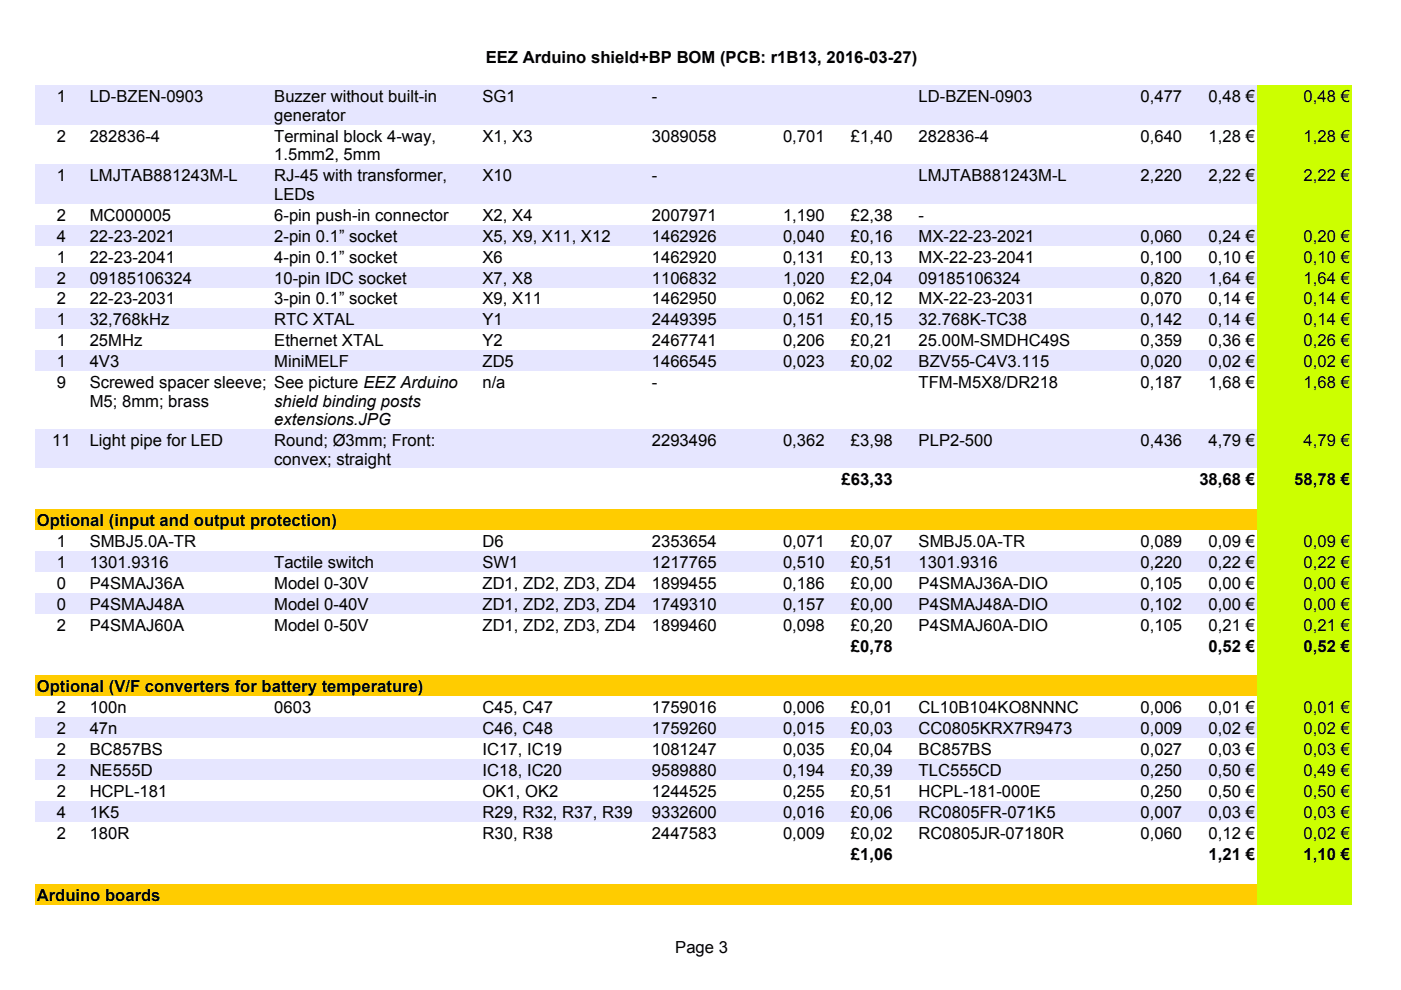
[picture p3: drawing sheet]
<svg xmlns="http://www.w3.org/2000/svg" width="297mm" height="210mm" viewBox="0 0 297 210" stroke-linecap="round" stroke-linejoin="round" font-family="sans-serif">
<defs><g id="words">
<g font-size="3.5">
<text x="103" y="13.3">EEZ Arduino shield+BP BOM (PCB: r1B13, 2016-03-27)</text>
<text x="12.1" y="21.6">1</text>
<text x="19" y="21.6">LD-BZEN-0903</text>
<text x="58.1" y="21.7">Buzzer without built-in</text>
<text x="102.3" y="21.6">SG1</text>
<text x="138.2" y="21.6">-</text>
<text x="194.8" y="21.6">LD-BZEN-0903</text>
<text x="241.8" y="21.6">0,477</text>
<text x="256.2" y="21.6">0,48 €</text>
<text x="276.4" y="21.6">0,48 €</text>
<text x="58.1" y="25.6">generator</text>
<text x="12.1" y="30">2</text>
<text x="19" y="30">282836-4</text>
<text x="58.1" y="30">Terminal block 4-way,</text>
<text x="58.1" y="34">1.5mm2, 5mm</text>
<text x="102.3" y="30">X1, X3</text>
<text x="138.2" y="30">3089058</text>
<text x="166" y="30">0,701</text>
<text x="180.4" y="30">£1,40</text>
<text x="194.8" y="30">282836-4</text>
<text x="241.8" y="30">0,640</text>
<text x="256.2" y="30">1,28 €</text>
<text x="276.4" y="30">1,28 €</text>
<text x="12.1" y="38.4">1</text>
<text x="19" y="38.4">LMJTAB881243M-L</text>
<text x="58.1" y="38.4">RJ-45 with transformer,</text>
<text x="102.3" y="38.4">X10</text>
<text x="138.2" y="38.4">-</text>
<text x="194.8" y="38.4">LMJTAB881243M-L</text>
<text x="241.8" y="38.4">2,220</text>
<text x="256.2" y="38.4">2,22 €</text>
<text x="276.4" y="38.4">2,22 €</text>
<text x="12.1" y="46.8">2</text>
<text x="19" y="46.8">MC000005</text>
<text x="58.1" y="42.4">LEDs</text>
<text x="58.1" y="46.8">6-pin push-in connector</text>
<text x="102.3" y="46.8">X2, X4</text>
<text x="138.2" y="46.8">2007971</text>
<text x="166" y="46.8">1,190</text>
<text x="180.4" y="46.8">£2,38</text>
<text x="194.8" y="46.8">-</text>
<text x="12.1" y="51.2">4</text>
<text x="19" y="51.2">22-23-2021</text>
<text x="58.1" y="51.2">2-pin 0.1” socket</text>
<text x="102.3" y="51.2">X5, X9, X11, X12</text>
<text x="138.2" y="51.2">1462926</text>
<text x="166" y="51.2">0,040</text>
<text x="180.4" y="51.2">£0,16</text>
<text x="194.8" y="51.2">MX-22-23-2021</text>
<text x="241.8" y="51.2">0,060</text>
<text x="256.2" y="51.2">0,24 €</text>
<text x="276.4" y="51.2">0,20 €</text>
<text x="12.1" y="55.7">1</text>
<text x="19" y="55.7">22-23-2041</text>
<text x="58.1" y="55.7">4-pin 0.1” socket</text>
<text x="102.3" y="55.7">X6</text>
<text x="138.2" y="55.7">1462920</text>
<text x="166" y="55.7">0,131</text>
<text x="180.4" y="55.7">£0,13</text>
<text x="194.8" y="55.7">MX-22-23-2041</text>
<text x="241.8" y="55.7">0,100</text>
<text x="256.2" y="55.7">0,10 €</text>
<text x="276.4" y="55.7">0,10 €</text>
<text x="12.1" y="60.1">2</text>
<text x="12.1" y="64.5">2</text>
<text x="19" y="60.1">09185106324</text>
<text x="19" y="64.5">22-23-2031</text>
<text x="58.1" y="60.1">10-pin IDC socket</text>
<text x="58.1" y="64.6">3-pin 0.1” socket</text>
<text x="102.3" y="60.1">X7, X8</text>
<text x="102.3" y="64.5">X9, X11</text>
<text x="138.2" y="60.1">1106832</text>
<text x="138.2" y="64.5">1462950</text>
<text x="166" y="60.1">1,020</text>
<text x="166" y="64.5">0,062</text>
<text x="180.4" y="60.1">£2,04</text>
<text x="180.4" y="64.5">£0,12</text>
<text x="194.8" y="60.1">09185106324</text>
<text x="194.8" y="64.5">MX-22-23-2031</text>
<text x="241.8" y="60.1">0,820</text>
<text x="241.8" y="64.5">0,070</text>
<text x="256.2" y="60.1">1,64 €</text>
<text x="256.2" y="64.5">0,14 €</text>
<text x="276.4" y="60.1">1,64 €</text>
<text x="276.4" y="64.5">0,14 €</text>
<text x="12.1" y="69">1</text>
<text x="19" y="69">32,768kHz</text>
<text x="58.1" y="69">RTC XTAL</text>
<text x="102.3" y="69">Y1</text>
<text x="138.2" y="69">2449395</text>
<text x="166" y="69">0,151</text>
<text x="180.4" y="69">£0,15</text>
<text x="194.8" y="69">32.768K-TC38</text>
<text x="241.8" y="69">0,142</text>
<text x="256.2" y="69">0,14 €</text>
<text x="276.4" y="69">0,14 €</text>
<text x="12.1" y="73.4">1</text>
<text x="12.1" y="77.9">1</text>
<text x="19" y="73.4">25MHz</text>
<text x="19" y="77.9">4V3</text>
<text x="58.1" y="73.4">Ethernet XTAL</text>
<text x="58.1" y="77.9">MiniMELF</text>
<text x="102.3" y="73.4">Y2</text>
<text x="102.3" y="77.9">ZD5</text>
<text x="138.2" y="73.4">2467741</text>
<text x="138.2" y="77.9">1466545</text>
<text x="166" y="73.4">0,206</text>
<text x="166" y="77.9">0,023</text>
<text x="180.4" y="73.4">£0,21</text>
<text x="180.4" y="77.9">£0,02</text>
<text x="194.8" y="73.4">25.00M-SMDHC49S</text>
<text x="194.8" y="77.9">BZV55-C4V3.115</text>
<text x="241.8" y="73.4">0,359</text>
<text x="241.8" y="77.9">0,020</text>
<text x="256.2" y="73.4">0,36 €</text>
<text x="256.2" y="77.9">0,02 €</text>
<text x="276.4" y="73.4">0,26 €</text>
<text x="276.4" y="77.9">0,02 €</text>
<text x="12.1" y="82.3">9</text>
<text x="19" y="82.3">Screwed spacer sleeve; See picture EEZ Arduino</text>
<text x="102.3" y="82.3">n/a</text>
<text x="138.2" y="82.3">-</text>
<text x="194.8" y="82.3">TFM-M5X8/DR218</text>
<text x="241.8" y="82.3">0,187</text>
<text x="256.2" y="82.3">1,68 €</text>
<text x="276.4" y="82.3">1,68 €</text>
<text x="19" y="86.3">M5; 8mm; brass</text>
<text x="58.1" y="86.3">shield binding posts</text>
<text x="11.1" y="94.6">11</text>
<text x="19" y="94.6">Light pipe for LED</text>
<text x="58.1" y="90.2">extensions.JPG</text>
<text x="58.1" y="94.6">Round; Ø3mm; Front:</text>
<text x="138.2" y="94.6">2293496</text>
<text x="166" y="94.6">0,362</text>
<text x="180.4" y="94.6">£3,98</text>
<text x="194.8" y="94.6">PLP2-500</text>
<text x="241.8" y="94.6">0,436</text>
<text x="256.2" y="94.6">4,79 €</text>
<text x="276.4" y="94.6">4,79 €</text>
<text x="58.1" y="98.6">convex; straight</text>
<text x="178.4" y="102.9">£63,33</text>
<text x="254.3" y="102.9">38,68 €</text>
<text x="274.4" y="102.9">58,78 €</text>
<text x="7.8" y="111.6">Optional (input and output protection)</text>
<text x="12.1" y="116">1</text>
<text x="19" y="116">SMBJ5.0A-TR</text>
<text x="102.3" y="116">D6</text>
<text x="138.2" y="116">2353654</text>
<text x="166" y="116">0,071</text>
<text x="180.4" y="116">£0,07</text>
<text x="194.8" y="116">SMBJ5.0A-TR</text>
<text x="241.8" y="116">0,089</text>
<text x="256.2" y="116">0,09 €</text>
<text x="276.4" y="116">0,09 €</text>
<text x="12.1" y="120.5">1</text>
<text x="12.1" y="124.9">0</text>
<text x="19" y="120.5">1301.9316</text>
<text x="19" y="124.9">P4SMAJ36A</text>
<text x="58.1" y="124.9">Model 0-30V</text>
<text x="58.1" y="120.5">Tactile switch</text>
<text x="102.3" y="120.5">SW1</text>
<text x="102.3" y="124.9">ZD1, ZD2, ZD3, ZD4</text>
<text x="138.2" y="120.5">1217765</text>
<text x="138.2" y="124.9">1899455</text>
<text x="166" y="120.5">0,510</text>
<text x="166" y="124.9">0,186</text>
<text x="180.4" y="120.5">£0,51</text>
<text x="180.4" y="124.9">£0,00</text>
<text x="194.8" y="120.5">1301.9316</text>
<text x="194.8" y="124.9">P4SMAJ36A-DIO</text>
<text x="241.8" y="120.5">0,220</text>
<text x="241.8" y="124.9">0,105</text>
<text x="256.2" y="120.5">0,22 €</text>
<text x="256.2" y="124.9">0,00 €</text>
<text x="276.4" y="120.5">0,22 €</text>
<text x="276.4" y="124.9">0,00 €</text>
<text x="12.1" y="129.4">0</text>
<text x="19" y="129.4">P4SMAJ48A</text>
<text x="58.1" y="129.4">Model 0-40V</text>
<text x="102.3" y="129.4">ZD1, ZD2, ZD3, ZD4</text>
<text x="138.2" y="129.4">1749310</text>
<text x="166" y="129.4">0,157</text>
<text x="180.4" y="129.4">£0,00</text>
<text x="194.8" y="129.4">P4SMAJ48A-DIO</text>
<text x="241.8" y="129.4">0,102</text>
<text x="256.2" y="129.4">0,00 €</text>
<text x="276.4" y="129.4">0,00 €</text>
<text x="12.1" y="133.8">2</text>
<text x="19" y="133.8">P4SMAJ60A</text>
<text x="58.1" y="133.8">Model 0-50V</text>
<text x="102.3" y="133.8">ZD1, ZD2, ZD3, ZD4</text>
<text x="138.2" y="133.8">1899460</text>
<text x="166" y="133.8">0,098</text>
<text x="180.4" y="133.8">£0,20</text>
<text x="194.8" y="133.8">P4SMAJ60A-DIO</text>
<text x="241.8" y="133.8">0,105</text>
<text x="256.2" y="133.8">0,21 €</text>
<text x="276.4" y="133.8">0,21 €</text>
<text x="180.4" y="138.2">£0,78</text>
<text x="256.2" y="138.2">0,52 €</text>
<text x="276.4" y="138.2">0,52 €</text>
<text x="7.8" y="146.7">Optional (V/F converters for battery temperature)</text>
<text x="12.1" y="151.2">2</text>
<text x="12.1" y="155.6">2</text>
<text x="19" y="151.2">100n</text>
<text x="19" y="155.6">47n</text>
<text x="58.1" y="151.2">0603</text>
<text x="102.3" y="151.2">C45, C47</text>
<text x="102.3" y="155.6">C46, C48</text>
<text x="138.2" y="151.2">1759016</text>
<text x="138.2" y="155.6">1759260</text>
<text x="166" y="151.2">0,006</text>
<text x="166" y="155.6">0,015</text>
<text x="180.4" y="151.2">£0,01</text>
<text x="180.4" y="155.6">£0,03</text>
<text x="194.8" y="151.2">CL10B104KO8NNNC</text>
<text x="194.8" y="155.6">CC0805KRX7R9473</text>
<text x="241.8" y="151.2">0,006</text>
<text x="241.8" y="155.6">0,009</text>
<text x="256.2" y="151.2">0,01 €</text>
<text x="256.2" y="155.6">0,02 €</text>
<text x="276.4" y="151.2">0,01 €</text>
<text x="276.4" y="155.6">0,02 €</text>
<text x="12.1" y="160.1">2</text>
<text x="19" y="160.1">BC857BS</text>
<text x="102.3" y="160.1">IC17, IC19</text>
<text x="138.2" y="160.1">1081247</text>
<text x="166" y="160.1">0,035</text>
<text x="180.4" y="160.1">£0,04</text>
<text x="194.8" y="160.1">BC857BS</text>
<text x="241.8" y="160.1">0,027</text>
<text x="256.2" y="160.1">0,03 €</text>
<text x="276.4" y="160.1">0,03 €</text>
<text x="12.1" y="164.5">2</text>
<text x="19" y="164.5">NE555D</text>
<text x="102.3" y="164.5">IC18, IC20</text>
<text x="138.2" y="164.5">9589880</text>
<text x="166" y="164.5">0,194</text>
<text x="180.4" y="164.5">£0,39</text>
<text x="194.8" y="164.5">TLC555CD</text>
<text x="241.8" y="164.5">0,250</text>
<text x="256.2" y="164.5">0,50 €</text>
<text x="276.4" y="164.5">0,49 €</text>
<text x="12.1" y="168.9">2</text>
<text x="12.1" y="173.4">4</text>
<text x="19" y="168.9">HCPL-181</text>
<text x="19" y="173.4">1K5</text>
<text x="102.3" y="168.9">OK1, OK2</text>
<text x="102.3" y="173.4">R29, R32, R37, R39</text>
<text x="138.2" y="168.9">1244525</text>
<text x="138.2" y="173.4">9332600</text>
<text x="166" y="168.9">0,255</text>
<text x="166" y="173.4">0,016</text>
<text x="180.4" y="168.9">£0,51</text>
<text x="180.4" y="173.4">£0,06</text>
<text x="194.8" y="168.9">HCPL-181-000E</text>
<text x="194.8" y="173.4">RC0805FR-071K5</text>
<text x="241.8" y="168.9">0,250</text>
<text x="241.8" y="173.4">0,007</text>
<text x="256.2" y="168.9">0,50 €</text>
<text x="256.2" y="173.4">0,03 €</text>
<text x="276.4" y="168.9">0,50 €</text>
<text x="276.4" y="173.4">0,03 €</text>
<text x="12.1" y="177.8">2</text>
<text x="19" y="177.8">180R</text>
<text x="102.3" y="177.8">R30, R38</text>
<text x="138.2" y="177.8">2447583</text>
<text x="166" y="177.8">0,009</text>
<text x="180.4" y="177.8">£0,02</text>
<text x="194.8" y="177.8">RC0805JR-07180R</text>
<text x="241.8" y="177.8">0,060</text>
<text x="256.2" y="177.8">0,12 €</text>
<text x="276.4" y="177.8">0,02 €</text>
<text x="180.4" y="182.2">£1,06</text>
<text x="256.2" y="182.2">1,21 €</text>
<text x="276.4" y="182.2">1,10 €</text>
<text x="7.8" y="191">Arduino boards</text>
<text x="143.2" y="202">Page 3</text>
</g>
</g></defs>
<path d="M7.4 18.1h259.1v8.3h-259.1z" fill-rule="evenodd" fill="#e6e6ff"/>
<g fill="#cf0">
<path d="M266.5 18.1h20.1v8.3h-20.1z" fill-rule="evenodd"/>
<path d="M266.5 26.5h20.1v8.3h-20.1z" fill-rule="evenodd"/>
</g>
<path d="M7.4 34.8h259.1v8.4h-259.1z" fill-rule="evenodd" fill="#e6e6ff"/>
<g fill="#cf0">
<path d="M266.5 34.8h20.1v8.4h-20.1z" fill-rule="evenodd"/>
<path d="M266.5 43.2h20.1v4.4h-20.1z" fill-rule="evenodd"/>
</g>
<path d="M7.4 47.7h259.1v4.4h-259.1z" fill-rule="evenodd" fill="#e6e6ff"/>
<g fill="#cf0">
<path d="M266.5 47.7h20.1v4.4h-20.1z" fill-rule="evenodd"/>
<path d="M266.5 52.1h20.1v4.4h-20.1z" fill-rule="evenodd"/>
</g>
<path d="M7.4 56.6h259.1v4.4h-259.1z" fill-rule="evenodd" fill="#e6e6ff"/>
<g fill="#cf0">
<path d="M266.5 56.6h20.1v4.4h-20.1z" fill-rule="evenodd"/>
<path d="M266.5 61h20.1v4.4h-20.1z" fill-rule="evenodd"/>
</g>
<path d="M7.4 65.4h259.1v4.4h-259.1z" fill-rule="evenodd" fill="#e6e6ff"/>
<g fill="#cf0">
<path d="M266.5 65.4h20.1v4.4h-20.1z" fill-rule="evenodd"/>
<path d="M266.5 69.8h20.1v4.5h-20.1z" fill-rule="evenodd"/>
</g>
<path d="M7.4 74.3h259.1v4.4h-259.1z" fill-rule="evenodd" fill="#e6e6ff"/>
<g fill="#cf0">
<path d="M266.5 74.3h20.1v4.4h-20.1z" fill-rule="evenodd"/>
<path d="M266.5 78.7h20.1v12.3h-20.1z" fill-rule="evenodd"/>
</g>
<path d="M7.4 91.1h259.1v8.2h-259.1z" fill-rule="evenodd" fill="#e6e6ff"/>
<g fill="#cf0">
<path d="M266.5 91.1h20.1v8.2h-20.1z" fill-rule="evenodd"/>
<path d="M266.5 99.3h20.1v8.7h-20.1z" fill-rule="evenodd"/>
</g>
<path d="M7.4 108h259.1v4.4h-259.1z" fill-rule="evenodd" fill="#fc0"/>
<g fill="#cf0">
<path d="M266.5 108h20.1v4.4h-20.1z" fill-rule="evenodd"/>
<path d="M266.5 112.5h20.1v4.4h-20.1z" fill-rule="evenodd"/>
</g>
<path d="M7.4 116.9h259.1v4.4h-259.1z" fill-rule="evenodd" fill="#e6e6ff"/>
<g fill="#cf0">
<path d="M266.5 116.9h20.1v4.4h-20.1z" fill-rule="evenodd"/>
<path d="M266.5 121.4h20.1v4.4h-20.1z" fill-rule="evenodd"/>
</g>
<path d="M7.4 125.8h259.1v4.4h-259.1z" fill-rule="evenodd" fill="#e6e6ff"/>
<g fill="#cf0">
<path d="M266.5 125.8h20.1v4.4h-20.1z" fill-rule="evenodd"/>
<path d="M266.5 130.2h20.1v13h-20.1z" fill-rule="evenodd"/>
</g>
<path d="M7.4 143.2h259.1v4.4h-259.1z" fill-rule="evenodd" fill="#fc0"/>
<g fill="#cf0">
<path d="M266.5 143.2h20.1v4.4h-20.1z" fill-rule="evenodd"/>
<path d="M266.5 147.6h20.1v4.4h-20.1z" fill-rule="evenodd"/>
</g>
<path d="M7.4 152h259.1v4.5h-259.1z" fill-rule="evenodd" fill="#e6e6ff"/>
<g fill="#cf0">
<path d="M266.5 152h20.1v4.5h-20.1z" fill-rule="evenodd"/>
<path d="M266.5 156.5h20.1v4.4h-20.1z" fill-rule="evenodd"/>
</g>
<path d="M7.4 160.9h259.1v4.4h-259.1z" fill-rule="evenodd" fill="#e6e6ff"/>
<g fill="#cf0">
<path d="M266.5 160.9h20.1v4.4h-20.1z" fill-rule="evenodd"/>
<path d="M266.5 165.4h20.1v4.4h-20.1z" fill-rule="evenodd"/>
</g>
<path d="M7.4 169.8h259.1v4.4h-259.1z" fill-rule="evenodd" fill="#e6e6ff"/>
<g fill="#cf0">
<path d="M266.5 169.8h20.1v4.4h-20.1z" fill-rule="evenodd"/>
<path d="M266.5 174.3h20.1v13.1h-20.1z" fill-rule="evenodd"/>
</g>
<path d="M7.4 187.4h259.1v4.4h-259.1z" fill-rule="evenodd" fill="#fc0"/>
<path d="M266.5 187.4h20.1v4.4h-20.1z" fill-rule="evenodd" fill="#cf0"/>
<use href="#words"/>
</svg>
